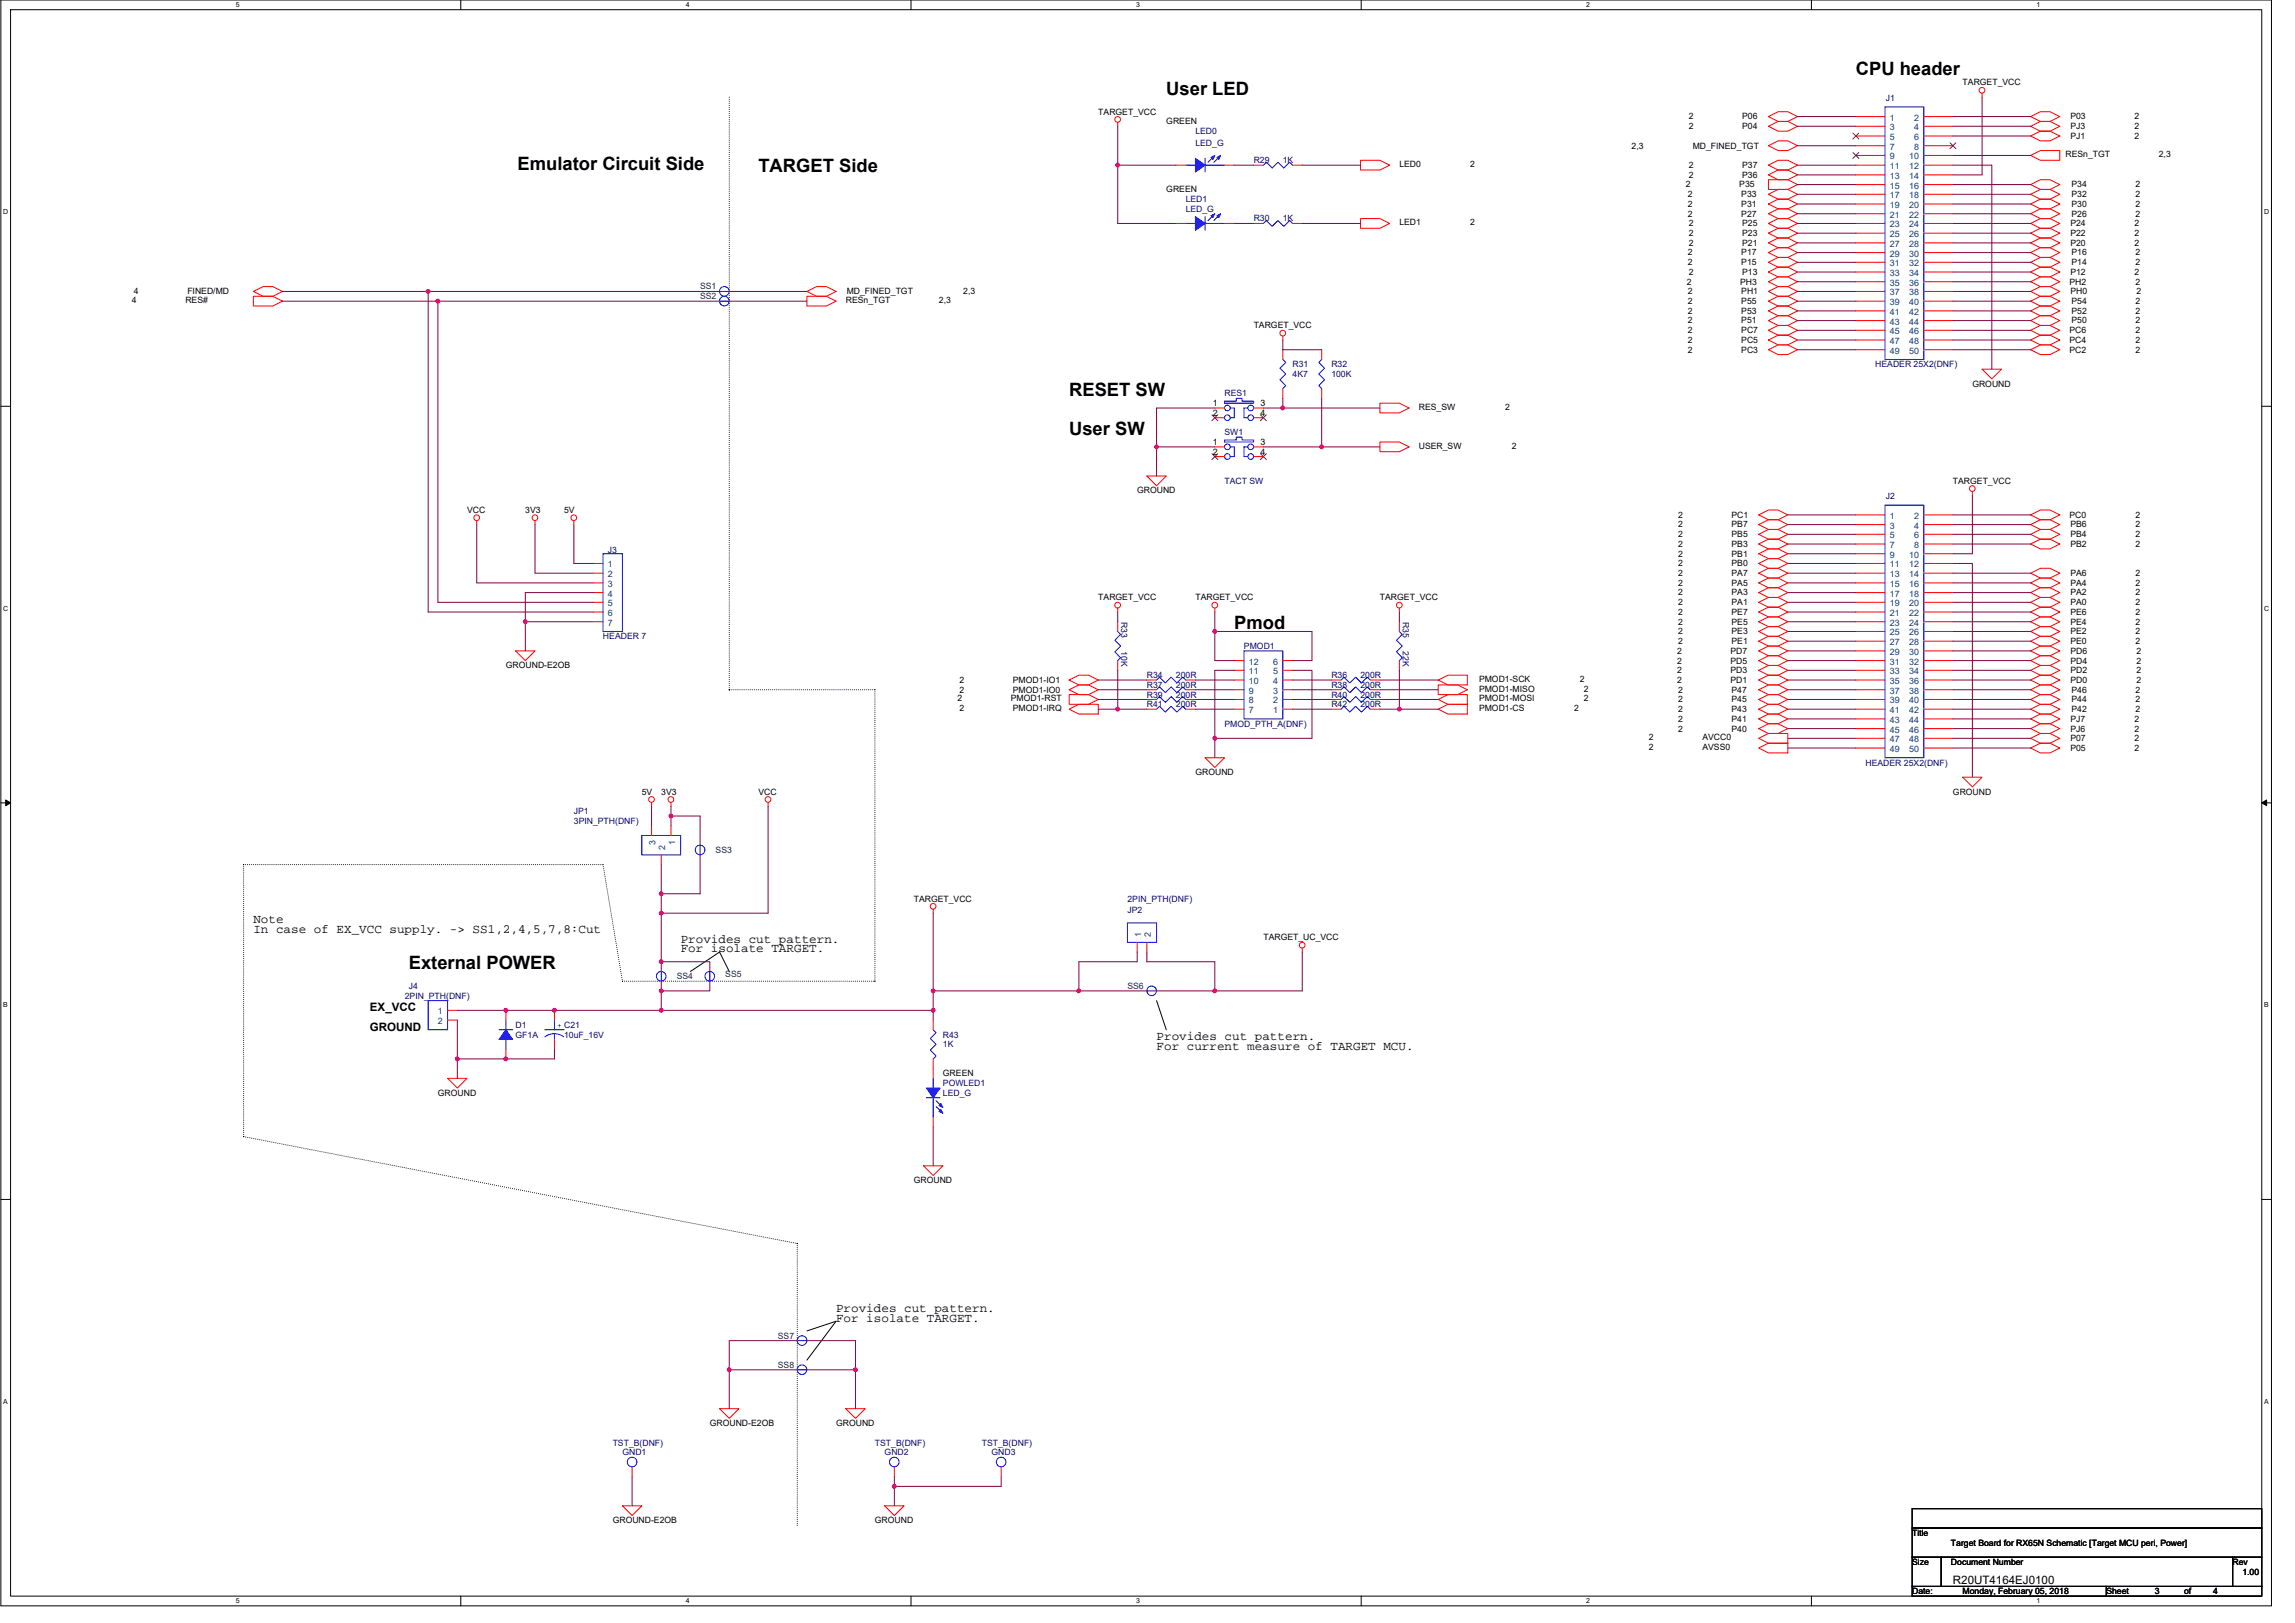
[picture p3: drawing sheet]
<svg xmlns="http://www.w3.org/2000/svg" width="420mm" height="297mm" viewBox="0 0 420 297" stroke-linecap="round" stroke-linejoin="round" font-family="sans-serif">
<defs><g id="words">
<g font-size="3.4">
<text x="213.5" y="17.3">User LED</text>
<text x="339.8" y="13.8">CPU header</text>
<text x="94.8" y="31.2">Emulator Circuit Side</text>
<text x="138.8" y="31.6">TARGET Side</text>
<text x="195.7" y="72.5">RESET SW</text>
<text x="195.7" y="79.6">User SW</text>
<text x="226" y="115.1">Pmod</text>
<text x="74.8" y="177.4">External POWER</text>
</g>
<g font-size="2.3">
<text x="46.4" y="169">Note</text>
<text x="46.4" y="170.8">In case of EX_VCC supply. -&gt; SS1,2,4,5,7,8:Cut</text>
<text x="124.6" y="172.5">Provides cut pattern.</text>
<text x="124.6" y="174.3">For isolate TARGET.</text>
<text x="211.7" y="190.3">Provides cut pattern.</text>
<text x="211.7" y="192.1">For current measure of TARGET MCU.</text>
<text x="153.1" y="240.1">Provides cut pattern.</text>
<text x="153.1" y="241.9">For isolate TARGET.</text>
</g>
<g font-size="2.1">
<text x="67.7" y="185.1">EX_VCC</text>
<text x="67.7" y="188.7">GROUND</text>
<text x="357.5" y="289.9">R20UT4164EJ0100</text>
</g>
<g font-size="1.6">
<text x="359.3" y="15.6">TARGET_VCC</text>
<text x="201.1" y="21">TARGET_VCC</text>
<text x="213.5" y="22.8">GREEN</text>
<text x="309.2" y="21.9">2</text>
<text x="309.2" y="23.6">2</text>
<text x="318.9" y="21.9">P06</text>
<text x="318.9" y="23.6">P04</text>
<text x="379" y="23.6">PJ3</text>
<text x="379" y="21.9">P03</text>
<text x="390.8" y="23.6">2</text>
<text x="390.8" y="21.9">2</text>
<text x="298.7" y="27.2">2,3</text>
<text x="309.9" y="27.2">MD_FINED_TGT</text>
<text x="378.2" y="28.8">RESn_TGT</text>
<text x="379" y="25.4">PJ1</text>
<text x="390.8" y="25.4">2</text>
<text x="395.2" y="28.8">2,3</text>
<text x="213.5" y="35.2">GREEN</text>
<text x="256.2" y="30.6">LED0</text>
<text x="269.2" y="30.6">2</text>
<text x="308.6" y="34.1">2</text>
<text x="309.2" y="32.5">2</text>
<text x="309.2" y="30.8">2</text>
<text x="318.4" y="34.1">P35</text>
<text x="318.9" y="32.5">P36</text>
<text x="318.9" y="30.8">P37</text>
<text x="379.2" y="34.3">P34</text>
<text x="391" y="34.3">2</text>
<text x="256.2" y="41.3">LED1</text>
<text x="269.2" y="41.3">2</text>
<text x="309" y="37.9">2</text>
<text x="309" y="36.1">2</text>
<text x="309" y="39.6">2</text>
<text x="309.2" y="41.4">2</text>
<text x="318.8" y="37.9">P31</text>
<text x="318.8" y="36.1">P33</text>
<text x="318.8" y="39.6">P27</text>
<text x="318.9" y="41.4">P25</text>
<text x="379" y="41.4">P24</text>
<text x="379.2" y="37.9">P30</text>
<text x="379.2" y="39.6">P26</text>
<text x="379.2" y="36.1">P32</text>
<text x="390.8" y="41.4">2</text>
<text x="391" y="37.9">2</text>
<text x="391" y="39.6">2</text>
<text x="391" y="36.1">2</text>
<text x="309" y="46.8">2</text>
<text x="309.2" y="45">2</text>
<text x="309.2" y="43.2">2</text>
<text x="318.8" y="46.8">P17</text>
<text x="318.9" y="45">P21</text>
<text x="318.9" y="43.2">P23</text>
<text x="379" y="45">P20</text>
<text x="379" y="43.2">P22</text>
<text x="379.2" y="46.8">P16</text>
<text x="390.8" y="45">2</text>
<text x="390.8" y="43.2">2</text>
<text x="391" y="46.8">2</text>
<text x="24.5" y="53.9">4</text>
<text x="34.3" y="53.9">FINED/MD</text>
<text x="155" y="53.9">MD_FINED_TGT</text>
<text x="176.3" y="53.9">2,3</text>
<text x="308.8" y="52.1">2</text>
<text x="309" y="53.9">2</text>
<text x="309" y="48.5">2</text>
<text x="309.2" y="50.3">2</text>
<text x="318.6" y="52.1">PH3</text>
<text x="318.8" y="53.9">PH1</text>
<text x="318.8" y="48.5">P15</text>
<text x="318.9" y="50.3">P13</text>
<text x="378.9" y="52.1">PH2</text>
<text x="379" y="50.3">P12</text>
<text x="379" y="53.9">PH0</text>
<text x="379.2" y="48.5">P14</text>
<text x="390.8" y="50.3">2</text>
<text x="391" y="48.5">2</text>
<text x="391" y="52.1">2</text>
<text x="391.1" y="53.9">2</text>
<text x="24.2" y="55.5">4</text>
<text x="33.9" y="55.5">RES#</text>
<text x="154.8" y="55.5">RESn_TGT</text>
<text x="171.9" y="55.5">2,3</text>
<text x="309" y="55.6">2</text>
<text x="309" y="57.4">2</text>
<text x="309" y="59.2">2</text>
<text x="318.8" y="55.6">P55</text>
<text x="318.8" y="57.4">P53</text>
<text x="318.8" y="59.2">P51</text>
<text x="379.2" y="55.6">P54</text>
<text x="379.2" y="57.4">P52</text>
<text x="379.2" y="59.2">P50</text>
<text x="391" y="55.6">2</text>
<text x="391" y="57.4">2</text>
<text x="391" y="59.2">2</text>
<text x="229.5" y="60.1">TARGET_VCC</text>
<text x="309" y="62.8">2</text>
<text x="309" y="61">2</text>
<text x="309" y="64.5">2</text>
<text x="318.8" y="62.8">PC5</text>
<text x="318.8" y="61">PC7</text>
<text x="318.8" y="64.5">PC3</text>
<text x="378.9" y="61">PC6</text>
<text x="378.9" y="62.8">PC4</text>
<text x="378.9" y="64.5">PC2</text>
<text x="391" y="61">2</text>
<text x="391" y="62.8">2</text>
<text x="391" y="64.5">2</text>
<text x="361.1" y="70.8">GROUND</text>
<text x="222" y="74.3">1</text>
<text x="222" y="76.1">2</text>
<text x="230.8" y="74.3">3</text>
<text x="230.8" y="76.1">4</text>
<text x="259.7" y="75">RES_SW</text>
<text x="275.6" y="75">2</text>
<text x="222" y="81.4">1</text>
<text x="222" y="83.2">2</text>
<text x="230.8" y="81.4">3</text>
<text x="230.8" y="83.2">4</text>
<text x="259.7" y="82.1">USER_SW</text>
<text x="276.8" y="82.1">2</text>
<text x="357.5" y="88.5">TARGET_VCC</text>
<text x="85.5" y="93.9">VCC</text>
<text x="96.2" y="93.9">3V3</text>
<text x="103.3" y="93.9">5V</text>
<text x="208.2" y="90.3">GROUND</text>
<text x="307.2" y="94.8">2</text>
<text x="317" y="94.8">PC1</text>
<text x="378.9" y="94.8">PC0</text>
<text x="391" y="94.8">2</text>
<text x="307.2" y="98.3">2</text>
<text x="307.2" y="100.1">2</text>
<text x="307.2" y="101.9">2</text>
<text x="307.2" y="96.5">2</text>
<text x="317" y="98.3">PB5</text>
<text x="317" y="100.1">PB3</text>
<text x="317" y="101.9">PB1</text>
<text x="317" y="96.5">PB7</text>
<text x="379" y="100.1">PB2</text>
<text x="379" y="98.3">PB4</text>
<text x="379" y="96.5">PB6</text>
<text x="391" y="100.1">2</text>
<text x="391" y="98.3">2</text>
<text x="391" y="96.5">2</text>
<text x="307.2" y="105.4">2</text>
<text x="307.2" y="103.7">2</text>
<text x="307.2" y="107.2">2</text>
<text x="317" y="105.4">PA7</text>
<text x="317" y="103.7">PB0</text>
<text x="317" y="107.2">PA5</text>
<text x="379" y="107.2">PA4</text>
<text x="379" y="105.4">PA6</text>
<text x="391" y="107.2">2</text>
<text x="391" y="105.4">2</text>
<text x="201.1" y="109.9">TARGET_VCC</text>
<text x="218.9" y="109.9">TARGET_VCC</text>
<text x="252.6" y="109.9">TARGET_VCC</text>
<text x="307.2" y="110.8">2</text>
<text x="307.2" y="109">2</text>
<text x="307.2" y="112.5">2</text>
<text x="317" y="110.8">PA1</text>
<text x="317" y="109">PA3</text>
<text x="317" y="112.5">PE7</text>
<text x="379" y="109">PA2</text>
<text x="379" y="110.8">PA0</text>
<text x="379" y="112.5">PE6</text>
<text x="391" y="109">2</text>
<text x="391" y="110.8">2</text>
<text x="391" y="112.5">2</text>
<text x="307" y="119.7">2</text>
<text x="307.2" y="116.1">2</text>
<text x="307.2" y="117.9">2</text>
<text x="307.2" y="114.3">2</text>
<text x="316.8" y="119.7">PD7</text>
<text x="317" y="116.1">PE3</text>
<text x="317" y="117.9">PE1</text>
<text x="317" y="114.3">PE5</text>
<text x="379" y="119.7">PD6</text>
<text x="379" y="116.1">PE2</text>
<text x="379" y="117.9">PE0</text>
<text x="379" y="114.3">PE4</text>
<text x="391" y="116.1">2</text>
<text x="391" y="117.9">2</text>
<text x="391" y="114.3">2</text>
<text x="391.1" y="119.7">2</text>
<text x="92.6" y="122.3">GROUND-E2OB</text>
<text x="175.7" y="125">2</text>
<text x="185.4" y="125">PMOD1-IO1</text>
<text x="270.8" y="124.8">PMOD1-SCK</text>
<text x="289.3" y="124.8">2</text>
<text x="307" y="123.2">2</text>
<text x="307" y="121.4">2</text>
<text x="307" y="125">2</text>
<text x="316.8" y="123.2">PD3</text>
<text x="316.8" y="121.4">PD5</text>
<text x="316.8" y="125">PD1</text>
<text x="379" y="125">PD0</text>
<text x="379" y="123.2">PD2</text>
<text x="379" y="121.4">PD4</text>
<text x="391.1" y="125">2</text>
<text x="391.1" y="123.2">2</text>
<text x="391.1" y="121.4">2</text>
<text x="175.3" y="128.4">2</text>
<text x="175.7" y="126.8">2</text>
<text x="175.7" y="130.2">2</text>
<text x="185.1" y="128.4">PMOD1-RST</text>
<text x="185.4" y="126.8">PMOD1-IO0</text>
<text x="185.4" y="130.2">PMOD1-IRQ</text>
<text x="270.8" y="128.4">PMOD1-MOSI</text>
<text x="270.8" y="126.6">PMOD1-MISO</text>
<text x="270.8" y="130.2">PMOD1-CS</text>
<text x="288.2" y="130.2">2</text>
<text x="290" y="128.4">2</text>
<text x="290" y="126.6">2</text>
<text x="307.2" y="130.3">2</text>
<text x="307.2" y="128.5">2</text>
<text x="307.2" y="126.8">2</text>
<text x="317" y="130.3">P43</text>
<text x="317" y="128.5">P45</text>
<text x="317" y="126.8">P47</text>
<text x="379.2" y="128.5">P44</text>
<text x="379.2" y="130.3">P42</text>
<text x="379.2" y="126.8">P46</text>
<text x="391" y="128.5">2</text>
<text x="391" y="130.3">2</text>
<text x="391" y="126.8">2</text>
<text x="301.9" y="135.5">2</text>
<text x="301.9" y="137.3">2</text>
<text x="307.2" y="133.9">2</text>
<text x="307.2" y="132.1">2</text>
<text x="311.7" y="135.5">AVCC0</text>
<text x="311.7" y="137.3">AVSS0</text>
<text x="317" y="133.9">P40</text>
<text x="317" y="132.1">P41</text>
<text x="379" y="132.1">PJ7</text>
<text x="379" y="137.4">P05</text>
<text x="379" y="135.7">P07</text>
<text x="379" y="133.9">PJ6</text>
<text x="390.8" y="132.1">2</text>
<text x="390.8" y="137.4">2</text>
<text x="390.8" y="135.7">2</text>
<text x="390.8" y="133.9">2</text>
<text x="218.9" y="141.9">GROUND</text>
<text x="117.5" y="145.4">5V</text>
<text x="121.1" y="145.4">3V3</text>
<text x="138.8" y="145.4">VCC</text>
<text x="357.5" y="145.4">GROUND</text>
<text x="167.3" y="165">TARGET_VCC</text>
<text x="231.3" y="172.1">TARGET_UC_VCC</text>
<text x="172.6" y="197">GREEN</text>
<text x="80.2" y="200.6">GROUND</text>
<text x="167.3" y="216.6">GROUND</text>
<text x="130" y="261">GROUND-E2OB</text>
<text x="153.1" y="261">GROUND</text>
<text x="112.2" y="278.8">GROUND-E2OB</text>
<text x="160.2" y="278.8">GROUND</text>
<text x="350.1" y="281.1">Title</text>
<text x="350.1" y="286.4">Size</text>
<text x="357.2" y="286.4">Document Number</text>
<text x="357.2" y="282.9">Target Board for RX65N Schematic [Target MCU peri, Power]</text>
<text x="408.7" y="286.4">Rev</text>
<text x="350.1" y="291.8">Date:</text>
<text x="359.3" y="291.8">Monday, February 05, 2018</text>
<text x="385.6" y="291.8">Sheet</text>
<text x="394.5" y="291.8">3</text>
<text x="399.8" y="291.8">of</text>
<text x="405.2" y="291.8">4</text>
<text x="410.5" y="288.2">1.00</text>
</g>
<g font-size="1.6" fill="#000080">
<text x="345.3" y="18.5">J1</text>
<text x="218.9" y="24.5">LED0</text>
<text x="218.9" y="26.7">LED_G</text>
<text x="229.5" y="29.9">R29</text>
<text x="234.9" y="29.9">1K</text>
<text x="217.1" y="37">LED1</text>
<text x="217.1" y="38.8">LED_G</text>
<text x="229.5" y="40.5">R30</text>
<text x="234.9" y="40.5">1K</text>
<text x="236.6" y="67.2">R31</text>
<text x="236.6" y="69">4K7</text>
<text x="243.7" y="67.2">R32</text>
<text x="243.7" y="69">100K</text>
<text x="343.3" y="67.2">HEADER 25X2(DNF)</text>
<text x="224.2" y="72.5">RES1</text>
<text x="224.2" y="79.7">SW1</text>
<text x="224.2" y="88.5">TACT SW</text>
<text x="345.3" y="91.4">J2</text>
<text x="111.3" y="101.2">J3</text>
<text x="205.3" y="113.8" transform="rotate(90 205.3 113.8)">R33</text>
<text x="256.8" y="113.8" transform="rotate(90 256.8 113.8)">R35</text>
<text x="110.4" y="117">HEADER 7</text>
<text x="205.3" y="119.1" transform="rotate(90 205.3 119.1)">10K</text>
<text x="227.7" y="118.8">PMOD1</text>
<text x="256.8" y="119.1" transform="rotate(90 256.8 119.1)">22K</text>
<text x="210" y="125.9">R37</text>
<text x="210" y="124.1">R34</text>
<text x="215.3" y="125.9">200R</text>
<text x="215.3" y="124.1">200R</text>
<text x="243.7" y="125.9">R38</text>
<text x="243.7" y="124.1">R36</text>
<text x="249.1" y="125.9">200R</text>
<text x="249.1" y="124.1">200R</text>
<text x="210" y="127.7">R39</text>
<text x="210" y="129.4">R41</text>
<text x="215.3" y="127.7">200R</text>
<text x="215.3" y="129.4">200R</text>
<text x="243.7" y="127.7">R40</text>
<text x="243.7" y="129.4">R42</text>
<text x="249.1" y="127.7">200R</text>
<text x="249.1" y="129.4">200R</text>
<text x="224.2" y="133">PMOD_PTH_A(DNF)</text>
<text x="341.5" y="140.1">HEADER 25X2(DNF)</text>
<text x="105.1" y="149">JP1</text>
<text x="105.1" y="150.8">3PIN_PTH(DNF)</text>
<text x="206.4" y="167.1">JP2</text>
<text x="206.4" y="165">2PIN_PTH(DNF)</text>
<text x="74.1" y="182.8">2PIN_PTH(DNF)</text>
<text x="74.8" y="181">J4</text>
<text x="94.4" y="188.1">D1</text>
<text x="94.4" y="189.9">GF1A</text>
<text x="103.3" y="189.9">10uF_16V</text>
<text x="172.6" y="189.9">R43</text>
<text x="172.6" y="191.7">1K</text>
<text x="172.6" y="198.8">POWLED1</text>
<text x="172.6" y="200.6">LED_G</text>
<text x="112.2" y="264.6">TST_B(DNF)</text>
<text x="114" y="266.3">GND1</text>
<text x="160.2" y="264.6">TST_B(DNF)</text>
<text x="162" y="266.3">GND2</text>
<text x="179.7" y="264.6">TST_B(DNF)</text>
<text x="181.5" y="266.3">GND3</text>
</g>
<g font-size="1.6" fill="#004080">
<text x="346" y="22.1">1</text>
<text x="346" y="23.8">3</text>
<text x="350.4" y="22.1">2</text>
<text x="350.4" y="23.8">4</text>
<text x="346" y="25.6">5</text>
<text x="346" y="27.4">7</text>
<text x="346" y="29.2">9</text>
<text x="349.5" y="29.2">10</text>
<text x="350.4" y="25.6">6</text>
<text x="350.4" y="27.4">8</text>
<text x="346" y="30.9">11</text>
<text x="346" y="32.7">13</text>
<text x="346" y="34.5">15</text>
<text x="349.5" y="30.9">12</text>
<text x="349.5" y="32.7">14</text>
<text x="349.5" y="34.5">16</text>
<text x="346" y="36.3">17</text>
<text x="346" y="38.1">19</text>
<text x="346" y="39.8">21</text>
<text x="346" y="41.6">23</text>
<text x="349.5" y="36.3">18</text>
<text x="349.5" y="38.1">20</text>
<text x="349.5" y="39.8">22</text>
<text x="349.5" y="41.6">24</text>
<text x="346" y="43.4">25</text>
<text x="346" y="45.2">27</text>
<text x="346" y="46.9">29</text>
<text x="349.5" y="43.4">26</text>
<text x="349.5" y="45.2">28</text>
<text x="349.5" y="46.9">30</text>
<text x="346" y="48.7">31</text>
<text x="346" y="50.5">33</text>
<text x="346" y="52.3">35</text>
<text x="349.5" y="48.7">32</text>
<text x="349.5" y="50.5">34</text>
<text x="349.5" y="52.3">36</text>
<text x="346" y="54.1">37</text>
<text x="346" y="55.8">39</text>
<text x="346" y="57.6">41</text>
<text x="346" y="59.4">43</text>
<text x="349.5" y="54.1">38</text>
<text x="349.5" y="55.8">40</text>
<text x="349.5" y="57.6">42</text>
<text x="349.5" y="59.4">44</text>
<text x="346" y="61.2">45</text>
<text x="346" y="62.9">47</text>
<text x="346" y="64.7">49</text>
<text x="349.5" y="61.2">46</text>
<text x="349.5" y="62.9">48</text>
<text x="349.5" y="64.7">50</text>
<text x="346" y="95">1</text>
<text x="350.4" y="95">2</text>
<text x="346" y="96.7">3</text>
<text x="346" y="98.5">5</text>
<text x="346" y="100.3">7</text>
<text x="350.4" y="96.7">4</text>
<text x="350.4" y="98.5">6</text>
<text x="350.4" y="100.3">8</text>
<text x="111.3" y="103.8">1</text>
<text x="111.3" y="105.6">2</text>
<text x="111.3" y="107.4">3</text>
<text x="346" y="102.1">9</text>
<text x="346" y="103.8">11</text>
<text x="346" y="105.6">13</text>
<text x="346" y="107.4">15</text>
<text x="349.5" y="102.1">10</text>
<text x="349.5" y="103.8">12</text>
<text x="349.5" y="105.6">14</text>
<text x="349.5" y="107.4">16</text>
<text x="111.3" y="109.2">4</text>
<text x="111.3" y="111">5</text>
<text x="111.3" y="112.7">6</text>
<text x="346" y="109.2">17</text>
<text x="346" y="111">19</text>
<text x="346" y="112.7">21</text>
<text x="349.5" y="109.2">18</text>
<text x="349.5" y="111">20</text>
<text x="349.5" y="112.7">22</text>
<text x="111.3" y="114.5">7</text>
<text x="346" y="114.5">23</text>
<text x="346" y="116.3">25</text>
<text x="346" y="118.1">27</text>
<text x="346" y="119.8">29</text>
<text x="349.5" y="114.5">24</text>
<text x="349.5" y="116.3">26</text>
<text x="349.5" y="118.1">28</text>
<text x="349.5" y="119.8">30</text>
<text x="228.6" y="125.2">10</text>
<text x="228.6" y="123.4">11</text>
<text x="228.6" y="121.6">12</text>
<text x="233.1" y="125.2">4</text>
<text x="233.1" y="123.4">5</text>
<text x="233.1" y="121.6">6</text>
<text x="346" y="121.6">31</text>
<text x="346" y="123.4">33</text>
<text x="346" y="125.2">35</text>
<text x="349.5" y="121.6">32</text>
<text x="349.5" y="123.4">34</text>
<text x="349.5" y="125.2">36</text>
<text x="228.6" y="130.5">7</text>
<text x="228.6" y="128.7">8</text>
<text x="228.6" y="127">9</text>
<text x="233.1" y="130.5">1</text>
<text x="233.1" y="128.7">2</text>
<text x="233.1" y="127">3</text>
<text x="346" y="127">37</text>
<text x="346" y="128.7">39</text>
<text x="346" y="130.5">41</text>
<text x="349.5" y="127">38</text>
<text x="349.5" y="128.7">40</text>
<text x="349.5" y="130.5">42</text>
<text x="346" y="132.3">43</text>
<text x="346" y="134.1">45</text>
<text x="346" y="135.8">47</text>
<text x="346" y="137.6">49</text>
<text x="349.5" y="132.3">44</text>
<text x="349.5" y="134.1">46</text>
<text x="349.5" y="135.8">48</text>
<text x="349.5" y="137.6">50</text>
<text x="120" y="154.7" transform="rotate(-90 120 154.7)">3</text>
<text x="121.8" y="155.6" transform="rotate(-90 121.8 155.6)">2</text>
<text x="123.6" y="154.7" transform="rotate(-90 123.6 154.7)">1</text>
<text x="208.9" y="171.6" transform="rotate(-90 208.9 171.6)">1</text>
<text x="210.7" y="171.6" transform="rotate(-90 210.7 171.6)">2</text>
<text x="80.2" y="185.6">1</text>
<text x="80.2" y="187.4">2</text>
</g>
<g font-size="1.6" fill="#004040">
<text x="128.2" y="53">SS1</text>
<text x="128.2" y="54.8">SS2</text>
<text x="131" y="156.1">SS3</text>
<text x="123.9" y="179.2">SS4</text>
<text x="132.8" y="178.9">SS5</text>
<text x="206.4" y="181">SS6</text>
<text x="142.4" y="245">SS7</text>
<text x="142.4" y="250.3">SS8</text>
</g>
<text font-size="1.6" fill="#00f" x="102" y="188.1">+ C21</text>
<g font-size="1.3">
<text x="43.1" y="1.3">5</text>
<text x="125.6" y="1.3">4</text>
<text x="208" y="1.3">3</text>
<text x="290.4" y="1.3">2</text>
<text x="372.8" y="1.3">1</text>
<text x=".6" y="39.2">D</text>
<text x="414.5" y="39.2">D</text>
<text x=".6" y="111.8">C</text>
<text x="414.5" y="111.8">C</text>
<text x=".6" y="184.4">B</text>
<text x="414.5" y="184.4">B</text>
<text x=".6" y="256.9">A</text>
<text x="414.5" y="256.9">A</text>
<text x="43.1" y="293.5">5</text>
<text x="125.6" y="293.5">4</text>
<text x="208" y="293.5">3</text>
<text x="290.4" y="293.5">2</text>
<text x="372.8" y="293.5">1</text>
</g>
</g></defs>
<path d="M.2 0h415.7v293.9h-415.7zM1.9 1.8h412.2v290.3h-412.2z" fill="none" stroke="#000" stroke-width=".18"/>
<g fill="#fff">
<path d="M43.1 .2h.7v1.4h-.7z"/>
<path d="M43.1 292.3h.7v1.4h-.7z"/>
</g>
<path d="M84.4 0v1.8M84.4 292.1v1.8" fill="none" stroke="#000" stroke-width=".18"/>
<g fill="#fff">
<path d="M125.6 .2h.7v1.4h-.7z"/>
<path d="M125.6 292.3h.7v1.4h-.7z"/>
</g>
<path d="M166.8 0v1.8M166.8 292.1v1.8" fill="none" stroke="#000" stroke-width=".18"/>
<g fill="#fff">
<path d="M208 .2h.7v1.4h-.7z"/>
<path d="M208 292.3h.7v1.4h-.7z"/>
</g>
<path d="M249.2 0v1.8M249.2 292.1v1.8" fill="none" stroke="#000" stroke-width=".18"/>
<g fill="#fff">
<path d="M290.4 .2h.7v1.4h-.7z"/>
<path d="M290.4 292.3h.7v1.4h-.7z"/>
</g>
<path d="M331.6 0v1.8M331.6 292.1v1.8" fill="none" stroke="#000" stroke-width=".18"/>
<g fill="#fff">
<path d="M372.8 .2h.7v1.4h-.7z"/>
<path d="M372.8 292.3h.7v1.4h-.7z"/>
<path d="M.6 38.1h.9v1.4h-.9z"/>
<path d="M414.5 38.1h.9v1.4h-.9z"/>
<path d="M.6 110.6h.9v1.5h-.9z"/>
<path d="M414.5 110.6h.9v1.5h-.9z"/>
</g>
<path d="M.2 74.4h1.7M414.1 74.4h1.8" fill="none" stroke="#000" stroke-width=".18"/>
<g fill="#fff">
<path d="M.6 183.2h.8v1.4h-.8z"/>
<path d="M414.5 183.2h.9v1.4h-.9z"/>
</g>
<path d="M.2 146.9h1.7M414.1 146.9h1.8" fill="none" stroke="#000" stroke-width=".18"/>
<path d="M1 146.4l.9 .5-.9 .5zM414.1 146.9l.9-.5v1z" fill="#000" stroke="#000" stroke-width=".18"/>
<g fill="#fff">
<path d="M.6 255.8h.8v1.4h-.8z"/>
<path d="M414.5 255.8h.9v1.4h-.9z"/>
</g>
<path d="M126.4 177.8l5.3-3.6 1.8 3.6M211.7 183.1l1.8 5.4M.2 219.5h1.7M414.1 219.5h1.8M147.7 243.6l5.4-1.8-5.4 7.1M350.1 276.1h64v3.6h-64zM350.1 279.7h64v5.3h-64zM350.1 285h5.3v5.3h-5.3zM350.1 290.3h35.5v1.8h-35.5zM355.4 285h53.3v5.3h-53.3zM385.6 290.3h28.5v1.8h-28.5zM408.7 285h5.4v5.3h-5.4z" fill="none" stroke="#000" stroke-width=".18"/>
<g fill="none" stroke="#000" stroke-width=".18" stroke-dasharray="0 .3">
<path d="M133.5 17.8v108.4M133.5 126.2h.1M160.2 126.2h-26.7M160.2 126.2v53.4M44.6 158.2h.1M44.6 158.2v49.8M110.4 158.2h-65.8M110.4 158.2l3.6 21.4M114 179.6h.1M114 179.6h46.2M160.2 179.6h.1M44.6 208h.1"/>
<path d="M44.6 208l101.4 19.6M146 227.6h.1M146 227.6v51.5M146 279.1h.1"/>
</g>
<g fill="none" stroke="#f00" stroke-width=".18">
<path d="M362.9 17.1v.7M204.6 22.4v.7M215.3 30.2h1.8M224.2 30.2h1.8M229.5 30.2h1.8M236.6 30.2h1.8M249.1 29.3h3.5l1.8 .9-1.8 .9h-3.5zM323.8 32.9h3.5l1.8 .9-1.8 .9h-3.5zM323.8 26.7l1.7-.9h1.8l1.8 .9-1.8 .9h-1.8zM323.8 37.3l1.7-.9h1.8l1.8 .9-1.8 .9h-1.8zM323.8 35.6l1.7-.9h1.8l1.8 .9-1.8 .8h-1.8zM323.8 39.1l1.7-.9h1.8l1.8 .9-1.8 .9h-1.8z"/>
<path d="M323.8 32l1.7-.9h1.8l1.8 .9-1.8 .9h-1.8zM323.8 30.2l1.7-.9h1.8l1.8 .9-1.8 .9h-1.8zM323.8 21.3l1.7-.9h1.8l1.8 .9-1.8 .9h-1.8zM323.8 23.1l1.7-.9h1.8l1.8 .9-1.8 .9h-1.8zM339.8 21.3h5.3M339.8 23.1h5.3M339.8 24.9h5.3M339.8 26.7h5.3M339.8 28.4h5.3M339.8 30.2h5.3M339.8 32h5.3M339.8 33.8h5.3"/>
<path d="M339.8 35.6h5.3M339.8 37.3h5.3M339.8 39.1h5.3M352.2 21.3h5.3M352.2 23.1h5.3M352.2 24.9h5.3M352.2 26.7h5.3M352.2 28.4h5.3M352.2 30.2h5.3M352.2 32h5.3M352.2 33.8h5.3M352.2 35.6h5.3"/>
<path d="M352.2 37.3h5.3M352.2 39.1h5.3M371.8 37.3l1.7-.9h1.8l1.8 .9-1.8 .9h-1.8zM371.8 39.1l1.7-.9h1.8l1.8 .9-1.8 .9h-1.8zM371.8 24.9l1.7-.9h1.8l1.8 .9-1.8 .9h-1.8zM371.8 23.1l1.7-.9h1.8l1.8 .9-1.8 .9h-1.8zM371.8 21.3l1.7-.9h1.8l1.8 .9-1.8 .9h-1.8zM371.8 33.8l1.7-.9h1.8l1.8 .9-1.8 .9h-1.8zM371.8 35.6l1.7-.9h1.8l1.8 .9-1.8 .8h-1.8zM371.8 28.4l1.7-.8h3.6v1.7h-3.6zM46.4 54.2h3.5l1.8 .9-1.8 .9h-3.5zM46.4 53.3l1.8-.8h1.7l1.8 .8-1.8 .9h-1.7z"/>
<path d="M131.7 53.3h.1M131.7 55.1h.1M133.5 53.3h.1M133.5 55.1h.1M147.7 53.3l1.8-.8h1.8l1.8 .8-1.8 .9h-1.8zM147.7 54.2h3.6l1.8 .9-1.8 .9h-3.6zM215.3 40.9h1.8M224.2 40.9h1.8M229.5 40.9h1.8M236.6 40.9h1.8M249.1 40h3.5l1.8 .9-1.8 .9h-3.5zM323.8 53.3l1.7-.8h1.8l1.8 .8-1.8 .9h-1.8z"/>
<path d="M323.8 48l1.7-.9h1.8l1.8 .9-1.8 .9h-1.8zM323.8 46.2l1.7-.9h1.8l1.8 .9-1.8 .9h-1.8zM323.8 44.4l1.7-.8h1.8l1.8 .8-1.8 .9h-1.8zM323.8 42.7l1.7-.9h1.8l1.8 .9-1.8 .9h-1.8zM323.8 40.9l1.7-.9h1.8l1.8 .9-1.8 .9h-1.8zM323.8 49.8l1.7-.9h1.8l1.8 .9-1.8 .9h-1.8zM323.8 55.1l1.7-.9h1.8l1.8 .9-1.8 .9h-1.8zM323.8 56.9l1.7-.9h1.8l1.8 .9-1.8 .9h-1.8zM323.8 58.7l1.7-.9h1.8l1.8 .9-1.8 .9h-1.8zM323.8 51.6l1.7-.9h1.8l1.8 .9-1.8 .9h-1.8zM339.8 40.9h5.3M339.8 42.7h5.3"/>
<path d="M339.8 44.4h5.3M339.8 46.2h5.3M339.8 48h5.3M339.8 49.8h5.3M339.8 51.6h5.3M339.8 53.3h5.3M339.8 55.1h5.3M339.8 56.9h5.3M339.8 58.7h5.3M352.2 40.9h5.3M352.2 42.7h5.3M352.2 44.4h5.3"/>
<path d="M352.2 46.2h5.3M352.2 48h5.3M352.2 49.8h5.3M352.2 51.6h5.3M352.2 53.3h5.3M352.2 55.1h5.3M352.2 56.9h5.3M352.2 58.7h5.3M371.8 51.6l1.7-.9h1.8l1.8 .9-1.8 .9h-1.8zM371.8 46.2l1.7-.9h1.8l1.8 .9-1.8 .9h-1.8zM371.8 48l1.7-.9h1.8l1.8 .9-1.8 .9h-1.8zM371.8 44.4l1.7-.8h1.8l1.8 .8-1.8 .9h-1.8z"/>
<path d="M371.8 42.7l1.7-.9h1.8l1.8 .9-1.8 .9h-1.8zM371.8 40.9l1.7-.9h1.8l1.8 .9-1.8 .9h-1.8zM371.8 49.8l1.7-.9h1.8l1.8 .9-1.8 .9h-1.8zM371.8 55.1l1.7-.9h1.8l1.8 .9-1.8 .9h-1.8zM371.8 56.9l1.7-.9h1.8l1.8 .9-1.8 .9h-1.8zM371.8 58.7l1.7-.9h1.8l1.8 .9-1.8 .9h-1.8zM371.8 53.3l1.7-.8h1.8l1.8 .8-1.8 .9h-1.8zM222.4 74.7h1.8M222.4 76.5h1.8M229.5 74.7h1.8M229.5 76.5h1.8M234.9 61.5v.7"/>
<path d="M234.9 64v1.8M234.9 71.1v1.8M242 71.1v1.8M242 64v1.8M252.6 73.8h3.6l1.8 .9-1.8 .9h-3.6zM323.8 62.2l1.7-.9h1.8l1.8 .9-1.8 .9h-1.8zM323.8 60.5l1.7-.9h1.8l1.8 .9-1.8 .8h-1.8zM323.8 64l1.7-.9h1.8l1.8 .9-1.8 .9h-1.8zM339.8 60.5h5.3M339.8 62.2h5.3M339.8 64h5.3M352.2 60.5h5.3"/>
<path d="M352.2 62.2h5.3M352.2 64h5.3M362.9 67.6h3.5l-1.8 1.7zM371.8 60.5l1.7-.9h1.8l1.8 .9-1.8 .8h-1.8zM371.8 62.2l1.7-.9h1.8l1.8 .9-1.8 .9h-1.8zM371.8 64l1.7-.9h1.8l1.8 .9-1.8 .9h-1.8zM87.3 95.3v.7M97.9 95.3v.7M105.1 95.3v.7M210 87.1h3.5l-1.8 1.8zM222.4 81.8h1.8M222.4 83.6h1.8"/>
<path d="M229.5 81.8h1.8M229.5 83.6h1.8M252.6 80.9h3.6l1.8 .9-1.8 .9h-3.6zM322 94.2l1.8-.9h1.7l1.8 .9-1.8 .9h-1.7zM322 97.8l1.8-.9h1.7l1.8 .9-1.8 .9h-1.7zM322 99.6l1.8-.9h1.7l1.8 .9-1.8 .9h-1.7zM322 96l1.8-.9h1.7l1.8 .9-1.8 .9h-1.7zM339.8 94.2h5.3M339.8 96h5.3M339.8 97.8h5.3M339.8 99.6h5.3M352.2 94.2h5.3"/>
<path d="M352.2 96h5.3M352.2 97.8h5.3M352.2 99.6h5.3M361.1 90v.7M371.8 99.6l1.7-.9h1.8l1.8 .9-1.8 .9h-1.8zM371.8 94.2l1.7-.9h1.8l1.8 .9-1.8 .9h-1.8zM371.8 97.8l1.7-.9h1.8l1.8 .9-1.8 .9h-1.8zM371.8 96l1.7-.9h1.8l1.8 .9-1.8 .9h-1.8zM94.4 119.1h3.5l-1.7 1.8zM108.6 103.1h1.8M108.6 104.9h1.8M108.6 106.7h1.8"/>
<path d="M108.6 108.5h1.8M108.6 110.2h1.8M108.6 112h1.8M108.6 113.8h1.8M204.6 111.3v.7M204.6 113.8v1.8M222.4 111.3v.7M256.2 111.3v.7M256.2 113.8v1.8M322 119.1l1.8-.9h1.7l1.8 .9-1.8 .9h-1.7zM322 104.9l1.8-.9h1.7l1.8 .9-1.8 .9h-1.7zM322 103.1l1.8-.9h1.7l1.8 .9-1.8 .9h-1.7z"/>
<path d="M322 101.3l1.8-.8h1.7l1.8 .8-1.8 .9h-1.7zM322 110.2l1.8-.9h1.7l1.8 .9-1.8 .9h-1.7zM322 108.5l1.8-.9h1.7l1.8 .9-1.8 .8h-1.7zM322 115.6l1.8-.9h1.7l1.8 .9-1.8 .9h-1.7zM322 117.3l1.8-.8h1.7l1.8 .8-1.8 .9h-1.7zM322 106.7l1.8-.9h1.7l1.8 .9-1.8 .9h-1.7zM322 113.8l1.8-.9h1.7l1.8 .9-1.8 .9h-1.7zM322 112l1.8-.9h1.7l1.8 .9-1.8 .9h-1.7zM339.8 101.3h5.3M339.8 103.1h5.3M339.8 104.9h5.3M339.8 106.7h5.3"/>
<path d="M339.8 108.5h5.3M339.8 110.2h5.3M339.8 112h5.3M339.8 113.8h5.3M339.8 115.6h5.3M339.8 117.3h5.3M339.8 119.1h5.3M352.2 101.3h5.3M352.2 103.1h5.3M352.2 104.9h5.3M352.2 106.7h5.3M352.2 108.5h5.3"/>
<path d="M352.2 110.2h5.3M352.2 112h5.3M352.2 113.8h5.3M352.2 115.6h5.3M352.2 117.3h5.3M352.2 119.1h5.3M371.8 119.1l1.7-.9h1.8l1.8 .9-1.8 .9h-1.8zM371.8 106.7l1.7-.9h1.8l1.8 .9-1.8 .9h-1.8zM371.8 104.9l1.7-.9h1.8l1.8 .9-1.8 .9h-1.8zM371.8 115.6l1.7-.9h1.8l1.8 .9-1.8 .9h-1.8zM371.8 108.5l1.7-.9h1.8l1.8 .9-1.8 .8h-1.8zM371.8 110.2l1.7-.9h1.8l1.8 .9-1.8 .9h-1.8z"/>
<path d="M371.8 117.3l1.7-.8h1.8l1.8 .8-1.8 .9h-1.8zM371.8 113.8l1.7-.9h1.8l1.8 .9-1.8 .9h-1.8zM371.8 112l1.7-.9h1.8l1.8 .9-1.8 .9h-1.8zM195.7 127.1h3.6l1.8 .9-1.8 .9h-3.6zM195.7 129.8l1.8-.9h3.6v1.8h-3.6zM195.7 126.2l1.8-.9h1.8l1.8 .9-1.8 .9h-1.8zM195.7 124.5l1.8-.9h1.8l1.8 .9-1.8 .8h-1.8zM204.6 120.9v1.8M210 128h1.7M210 129.8h1.7M210 126.2h1.7M210 124.5h1.7"/>
<path d="M217.1 128h1.8M217.1 129.8h1.8M217.1 126.2h1.8M217.1 124.5h1.8M220.6 138.7h3.6l-1.8 1.8zM226 129.8h1.7M226 128h1.7M226 126.2h1.7M226 124.5h1.7M226 122.7h1.7M226 120.9h1.7M234.9 129.8h1.7"/>
<path d="M234.9 128h1.7M234.9 126.2h1.7M234.9 124.5h1.7M234.9 122.7h1.7M234.9 120.9h1.7M243.7 128h1.8M243.7 126.2h1.8M243.7 129.8h1.8M243.7 124.5h1.8M250.9 128h1.7M250.9 126.2h1.7M250.9 129.8h1.7"/>
<path d="M250.9 124.5h1.7M256.2 120.9v1.8M263.3 128l1.8-.9h3.5v1.8h-3.5zM263.3 125.3h3.6l1.7 .9-1.7 .9h-3.6zM263.3 124.5l1.8-.9h3.5v1.7h-3.5zM263.3 129.8l1.8-.9h3.5v1.8h-3.5zM322 135.1l1.8-.9h3.5v1.8h-3.5zM322 136.9l1.8-.9h3.5v1.8h-3.5zM322 122.7l1.8-.9h1.7l1.8 .9-1.8 .9h-1.7zM322 120.9l1.8-.9h1.7l1.8 .9-1.8 .9h-1.7zM322 129.8l1.8-.9h1.7l1.8 .9-1.8 .9h-1.7zM322 128l1.8-.9h1.7l1.8 .9-1.8 .9h-1.7z"/>
<path d="M322 124.5l1.8-.9h1.7l1.8 .9-1.8 .8h-1.7zM322 133.3l1.8-.8h1.7l1.8 .8-1.8 .9h-1.7zM322 131.6l1.8-.9h1.7l1.8 .9-1.8 .9h-1.7zM322 126.2l1.8-.9h1.7l1.8 .9-1.8 .9h-1.7zM339.8 120.9h5.3M339.8 122.7h5.3M339.8 124.5h5.3M339.8 126.2h5.3M339.8 128h5.3M339.8 129.8h5.3M339.8 131.6h5.3M339.8 133.3h5.3"/>
<path d="M339.8 135.1h5.3M339.8 136.9h5.3M352.2 120.9h5.3M352.2 122.7h5.3M352.2 124.5h5.3M352.2 126.2h5.3M352.2 128h5.3M352.2 129.8h5.3M352.2 131.6h5.3M352.2 133.3h5.3M352.2 135.1h5.3M352.2 136.9h5.3"/>
<path d="M371.8 124.5l1.7-.9h1.8l1.8 .9-1.8 .8h-1.8zM371.8 122.7l1.7-.9h1.8l1.8 .9-1.8 .9h-1.8zM371.8 120.9l1.7-.9h1.8l1.8 .9-1.8 .9h-1.8zM371.8 128l1.7-.9h1.8l1.8 .9-1.8 .9h-1.8zM371.8 129.8l1.7-.9h1.8l1.8 .9-1.8 .9h-1.8zM371.8 126.2l1.7-.9h1.8l1.8 .9-1.8 .9h-1.8zM371.8 131.6l1.7-.9h1.8l1.8 .9-1.8 .9h-1.8zM371.8 136.9l1.7-.9h1.8l1.8 .9-1.8 .9h-1.8zM371.8 135.1l1.7-.9h1.8l1.8 .9-1.8 .9h-1.8zM371.8 133.3l1.7-.8h1.8l1.8 .8-1.8 .9h-1.8zM119.3 146.9v.7M119.3 151.1v1.8"/>
<path d="M121.1 156.5v1.7M122.8 146.9v.7M122.8 151.1v1.8M128.2 156.5h.1M128.2 154.7h.1M140.6 146.9v.7M359.3 142.2h3.6l-1.8 1.8zM121.1 179.6h.1M121.1 177.8h.1M130 177.8h.1M130 179.6h.1M170.8 166.4v.7"/>
<path d="M208.2 172.5v1.7M210 172.5v1.7M238.4 173.5v.7M81.9 197.4h3.6l-1.8 1.7zM81.9 184.9h1.8M81.9 186.7h1.8M92.6 192v1.8M92.6 184.9v1.8M101.5 184.9v1.8M101.5 190.2v1.8M170.8 193.8v3.6M170.8 186.7v1.8"/>
<path d="M210 181.4h.1M211.7 181.4h.1M169.1 213.4h3.5l-1.8 1.7zM170.8 204.5v1.7M131.7 257.8h3.6l-1.8 1.8zM146 245.4h.1M146 250.7h.1M147.7 245.4h.1M147.7 250.7h.1M154.8 257.8h3.6l-1.8 1.8zM114 275.6h3.5l-1.8 1.8zM115.7 268.5v1.8"/>
<path d="M162 275.6h3.5l-1.8 1.8zM163.7 268.5v1.8M183.3 268.5v1.8"/>
<circle cx="362.9" cy="16.5" r=".52"/>
<circle cx="204.6" cy="21.9" r=".52"/>
<circle cx="234.8" cy="61" r=".52"/>
<circle cx="87.3" cy="94.8" r=".52"/>
<circle cx="97.9" cy="94.8" r=".52"/>
<circle cx="105" cy="94.8" r=".52"/>
<circle cx="361.1" cy="89.4" r=".52"/>
<circle cx="204.6" cy="110.8" r=".52"/>
<circle cx="222.4" cy="110.8" r=".52"/>
<circle cx="256.2" cy="110.8" r=".52"/>
<circle cx="119.3" cy="146.3" r=".52"/>
<circle cx="122.8" cy="146.3" r=".52"/>
<circle cx="140.6" cy="146.3" r=".52"/>
<circle cx="170.8" cy="165.9" r=".52"/>
<circle cx="238.4" cy="173" r=".52"/>
</g>
<g fill="none" stroke="#00f" stroke-width=".18">
<path d="M345.1 19.6h7.1v46.2h-7.1zM217.1 30.2h1.8M220.6 29v2.5M220.6 30.2h3.6M220.6 39.6v2.5M222.2 28.6l-1 1.1M222.2 39.3l-1 1.1M223.3 28.6l-1.1 1.1M223.3 39.3l-1.1 1.1M231.3 30.2l.5-.5 1.1 1.1 1.1-1.1 1 1.1 1.1-1.1 .5 .5M131.7 53.3h1.8M131.7 55.1h1.8"/>
<path d="M217.1 40.9h1.8M220.6 40.9h3.6M231.3 40.9l.5-.5 1.1 1 1.1-1 1 1 1.1-1 .5 .5M224.2 73.4h2.1v-.5h1.1v.5h2.1v.4h-5.3zM225.2 74.7h.8v1.8h-.8M228.5 74.7h-.8v1.8h.8M234.9 65.8l.5 .5-1.1 1.1 1.1 1.1-1.1 1 1.1 1.1-.5 .5M242 65.8l-.6 .5 1.1 1.1-1.1 1.1 1.1 1-1.1 1.1 .6 .5M224.2 80.5h2.1v-.5h1.1v.5h2.1v.4h-5.3zM225.2 81.8h.8v1.8h-.8M228.5 81.8h-.8v1.8h.8M345.1 92.5h7.1v46.2h-7.1z"/>
<path d="M110.4 101.3h3.6v14.3h-3.6zM204.6 115.6l.6 .5-1.1 1.1 1.1 1-1.1 1.1 1.1 1.1-.6 .5M227.7 119.1h7.2v12.5h-7.2zM256.2 115.6l.5 .5-1 1.1 1 1-1 1.1 1 1.1-.5 .5M211.7 128l.6-.5 1 1 1.1-1 1.1 1 1-1 .6 .5M211.7 129.8l.6-.5 1 1 1.1-1 1.1 1 1-1 .6 .5M211.7 126.2l.6-.5 1 1.1 1.1-1.1 1.1 1.1 1-1.1 .6 .5M211.7 124.5l.6-.6 1 1.1 1.1-1.1 1.1 1.1 1-1.1 .6 .6M245.5 128l.6-.5 1 1 1.1-1 1 1 1.1-1 .6 .5M245.5 126.2l.6-.5 1 1.1 1.1-1.1 1 1.1 1.1-1.1 .6 .5M245.5 129.8l.6-.5 1 1 1.1-1 1 1 1.1-1 .6 .5M245.5 124.5l.6-.6 1 1.1 1.1-1.1 1 1.1 1.1-1.1 .6 .6"/>
<path d="M117.5 152.9h7.1v3.6h-7.1zM128.2 154.7v1.8M121.1 177.8v1.8M130 177.8v1.8M206.4 168.9h5.3v3.6h-5.3zM78.4 183.1h3.5v5.4h-3.5zM91.4 188.5h2.5M92.6 190.2v1.8M92.6 186.7v1.8M99.7 188.5h3.6M99.8 189.8a2.86 2.86 0 0 1 3.4 0M101.5 189.2v1"/>
<path d="M101.5 186.7v1.8M170.8 197.4v1.7M170.8 188.5l.6 .5-1.1 1.1 1.1 1-1.1 1.1 1.1 1.1-.6 .5M210 181.4h1.7M169.6 200.9h2.5M170.8 200.9v3.6M171.4 201.4l1.1 1.1M171.4 202.5l1.1 1.1M146 245.4h1.7M146 250.7h1.7"/>
<circle cx="132.6" cy="53.3" r=".88"/>
<circle cx="132.6" cy="55.1" r=".88"/>
<circle cx="224.7" cy="76.4" r=".52"/>
<circle cx="224.7" cy="74.7" r=".52"/>
<circle cx="229" cy="76.4" r=".52"/>
<circle cx="229" cy="74.7" r=".52"/>
<circle cx="224.7" cy="83.6" r=".52"/>
<circle cx="224.7" cy="81.8" r=".52"/>
<circle cx="229" cy="81.8" r=".52"/>
<circle cx="229" cy="83.6" r=".52"/>
<circle cx="128.2" cy="155.6" r=".88"/>
<circle cx="121" cy="178.7" r=".88"/>
<circle cx="129.9" cy="178.7" r=".88"/>
<circle cx="210.8" cy="181.3" r=".88"/>
<circle cx="146.8" cy="245.4" r=".88"/>
<circle cx="146.8" cy="250.7" r=".88"/>
<circle cx="115.7" cy="267.6" r=".88"/>
<circle cx="163.7" cy="267.6" r=".88"/>
<circle cx="183.3" cy="267.6" r=".88"/>
</g>
<g fill="#00f" stroke="#00f" stroke-width=".18">
<path d="M218.9 29l1.7 1.2-1.7 1.3z"/>
<path d="M222.8 28.8l.7-.4-.4 .8z"/>
<path d="M221.7 28.8l.7-.4-.4 .8z"/>
<path d="M169.6 199.1h2.5l-1.3 1.8z"/>
<path d="M172.3 203.1l.3 .7-.7-.4z"/>
<path d="M172.3 202l.3 .7-.7-.4z"/>
<path d="M218.9 39.6l1.7 1.3-1.7 1.2z"/>
<path d="M222.8 39.5l.7-.4-.4 .7z"/>
<path d="M221.7 39.5l.7-.4-.4 .7z"/>
<path d="M92.6 188.5l1.3 1.7h-2.5z"/>
</g>
<g fill="none" stroke="#804000" stroke-width=".18">
<path d="M339.2 24.4l1.1 1M339.2 27.9l1.1 1.1M340.3 24.4l-1.1 1M340.3 27.9l-1.1 1.1M357 26.1l1.1 1.1M358.1 26.1l-1.1 1.1M221.9 75.9l1.1 1.1M222.9 75.9l-1 1.1M230.8 75.9l1 1.1M231.8 75.9l-1.1 1.1M221.9 83l1.1 1.1M222.9 83l-1 1.1"/>
<path d="M230.8 83l1 1.1M231.8 83l-1.1 1.1"/>
</g>
<g fill="none" stroke="#800040" stroke-width=".18">
<path d="M362.9 17.8v14.2h-5.4M204.6 30.2v10.7h10.7M204.6 23.1v7.1M204.6 30.2h10.7M226 30.2h3.5M238.4 30.2h10.7M329.1 26.7h10.7M329.1 33.8h10.7M329.1 37.3h10.7M329.1 35.6h10.7M329.1 39.1h10.7M329.1 32h10.7"/>
<path d="M329.1 30.2h10.7M329.1 21.3h10.7M329.1 23.1h10.7M357.5 30.2h7.1v37.4M357.5 37.3h14.3M357.5 39.1h14.3M357.5 28.4h14.3M357.5 24.9h14.3M357.5 23.1h14.3M357.5 21.3h14.3M357.5 33.8h14.3M357.5 35.6h14.3"/>
<path d="M51.7 53.3h26.7M51.7 55.1h28.5M78.4 53.3v58.7h30.2M78.4 53.3h53.3M80.2 55.1h51.5M80.2 55.1v55.1h28.4M133.5 55.1h14.2M133.5 53.3h14.2M226 40.9h3.5M238.4 40.9h10.7M329.1 53.3h10.7M329.1 48h10.7"/>
<path d="M329.1 46.2h10.7M329.1 44.4h10.7M329.1 42.7h10.7M329.1 40.9h10.7M329.1 49.8h10.7M329.1 55.1h10.7M329.1 56.9h10.7M329.1 58.7h10.7M329.1 51.6h10.7M357.5 51.6h14.3M357.5 46.2h14.3M357.5 48h14.3"/>
<path d="M357.5 44.4h14.3M357.5 42.7h14.3M357.5 40.9h14.3M357.5 49.8h14.3M357.5 55.1h14.3M357.5 56.9h14.3M357.5 58.7h14.3M357.5 53.3h14.3M222.4 74.7h-10.7v12.4M231.3 74.7h3.6M234.9 74.7h17.7M234.9 62.2v1.8h7.1"/>
<path d="M234.9 72.9v1.8M242 72.9v8.9M329.1 60.5h10.7M329.1 62.2h10.7M329.1 64h10.7M357.5 60.5h14.3M357.5 62.2h14.3M357.5 64h14.3M87.3 96v10.7h21.3M97.9 96v8.9h10.7M105.1 96v7.1h3.5M211.7 81.8h10.7"/>
<path d="M231.3 81.8h10.7M242 81.8h10.6M327.3 94.2h12.5M327.3 99.6h12.5M327.3 96h12.5M327.3 97.8h12.5M357.5 99.6h14.3M357.5 94.2h14.3M357.5 96h14.3M357.5 97.8h14.3M361.1 90.7v10.6h-3.6M96.2 113.8v5.3"/>
<path d="M96.2 113.8h12.4M108.6 108.5h-12.4v5.3M204.6 112v1.8M222.4 112v3.6M222.4 115.6v5.3h3.6M222.4 115.6h17.8v5.3h-3.6M256.2 112v1.8M327.3 113.8h12.5M327.3 115.6h12.5M327.3 119.1h12.5M327.3 104.9h12.5M327.3 103.1h12.5"/>
<path d="M327.3 101.3h12.5M327.3 110.2h12.5M327.3 108.5h12.5M327.3 117.3h12.5M327.3 106.7h12.5M327.3 112h12.5M357.5 119.1h14.3M357.5 106.7h14.3M357.5 104.9h14.3M357.5 115.6h14.3M357.5 108.5h14.3M357.5 110.2h14.3"/>
<path d="M357.5 117.3h14.3M357.5 112h14.3M357.5 113.8h14.3M357.5 103.1h3.6v39.1M201.1 129.8h3.5M201.1 126.2h8.9M201.1 128h8.9M201.1 124.5h8.9M204.6 122.7v7.1M204.6 129.8h5.4M218.9 124.5h7.1M218.9 126.2h7.1"/>
<path d="M218.9 128h7.1M218.9 129.8h7.1M222.4 135.1v3.6M236.6 126.2h7.1M236.6 124.5h7.1M236.6 128h7.1M236.6 129.8h7.1M236.6 122.7h3.6v12.4h-17.8v-12.4h3.6M252.6 128h10.7M252.6 126.2h10.7M252.6 124.5h10.7M252.6 129.8h3.6"/>
<path d="M256.2 129.8h7.1M256.2 122.7v7.1M327.3 120.9h12.5M327.3 122.7h12.5M327.3 129.8h12.5M327.3 128h12.5M327.3 124.5h12.5M327.3 133.3h12.5M327.3 131.6h12.5M327.3 126.2h12.5M327.3 136.9h12.5M327.3 135.1h12.5"/>
<path d="M357.5 120.9h14.3M357.5 122.7h14.3M357.5 124.5h14.3M357.5 128h14.3M357.5 129.8h14.3M357.5 126.2h14.3M357.5 131.6h14.3M357.5 136.9h14.3M357.5 135.1h14.3M357.5 133.3h14.3M119.3 147.6v3.5M122.8 149.4h5.4v5.3"/>
<path d="M122.8 149.4v1.7M122.8 147.6v1.8M128.2 156.5v7.1h-7.1v-5.4M140.6 147.6v19.5h-19.5M121.1 163.6v3.5M121.1 176v1.8M121.1 179.6v1.8M121.1 167.1v8.9h8.9v1.8M130 179.6v1.8h-8.9v3.5M170.8 167.1v14.3M208.2 174.2v1.8h-10.7v5.4M210 174.2v1.8h12.4v5.4"/>
<path d="M238.4 174.2v7.2h-16M83.7 193.8v3.6M83.7 186.7v7.1M83.7 184.9h37.4M101.5 192v1.8h-17.8M121.1 184.9h49.7M170.8 181.4v3.5M170.8 184.9v1.8M170.8 181.4h26.7M197.5 181.4h12.5M211.7 181.4h10.7M170.8 206.2v7.2"/>
<path d="M133.5 250.7h12.5M133.5 250.7v7.1M146 245.4h-12.5v5.3M147.7 245.4h8.9v5.3M147.7 250.7h8.9M156.6 250.7v7.1M115.7 270.3v5.3M163.7 272v3.6M163.7 270.3v1.7h19.6v-1.7"/>
</g>
<g fill="#f0f" stroke="#f0f" stroke-width=".18">
<circle cx="204.6" cy="129.8" r=".35"/>
<circle cx="222.4" cy="115.6" r=".35"/>
<circle cx="256.2" cy="129.8" r=".35"/>
<circle cx="222.4" cy="135.1" r=".35"/>
<circle cx="163.7" cy="272" r=".35"/>
<circle cx="83.7" cy="193.8" r=".35"/>
<circle cx="92.6" cy="193.8" r=".35"/>
<circle cx="92.6" cy="184.9" r=".35"/>
<circle cx="204.6" cy="30.2" r=".35"/>
<circle cx="122.8" cy="149.3" r=".35"/>
<circle cx="78.4" cy="53.3" r=".35"/>
<circle cx="80.2" cy="55.1" r=".35"/>
<circle cx="234.8" cy="74.7" r=".35"/>
<circle cx="211.7" cy="81.8" r=".35"/>
<circle cx="242" cy="81.8" r=".35"/>
<circle cx="96.2" cy="113.8" r=".35"/>
<circle cx="222.4" cy="181.3" r=".35"/>
<circle cx="197.5" cy="181.3" r=".35"/>
<circle cx="170.8" cy="181.3" r=".35"/>
<circle cx="170.8" cy="184.9" r=".35"/>
<circle cx="121" cy="167.1" r=".35"/>
<circle cx="121" cy="163.6" r=".35"/>
<circle cx="121" cy="181.3" r=".35"/>
<circle cx="121" cy="184.9" r=".35"/>
<circle cx="101.5" cy="184.9" r=".35"/>
<circle cx="121" cy="176" r=".35"/>
<circle cx="133.5" cy="250.7" r=".35"/>
<circle cx="156.6" cy="250.7" r=".35"/>
</g>
<use href="#words"/>
</svg>
